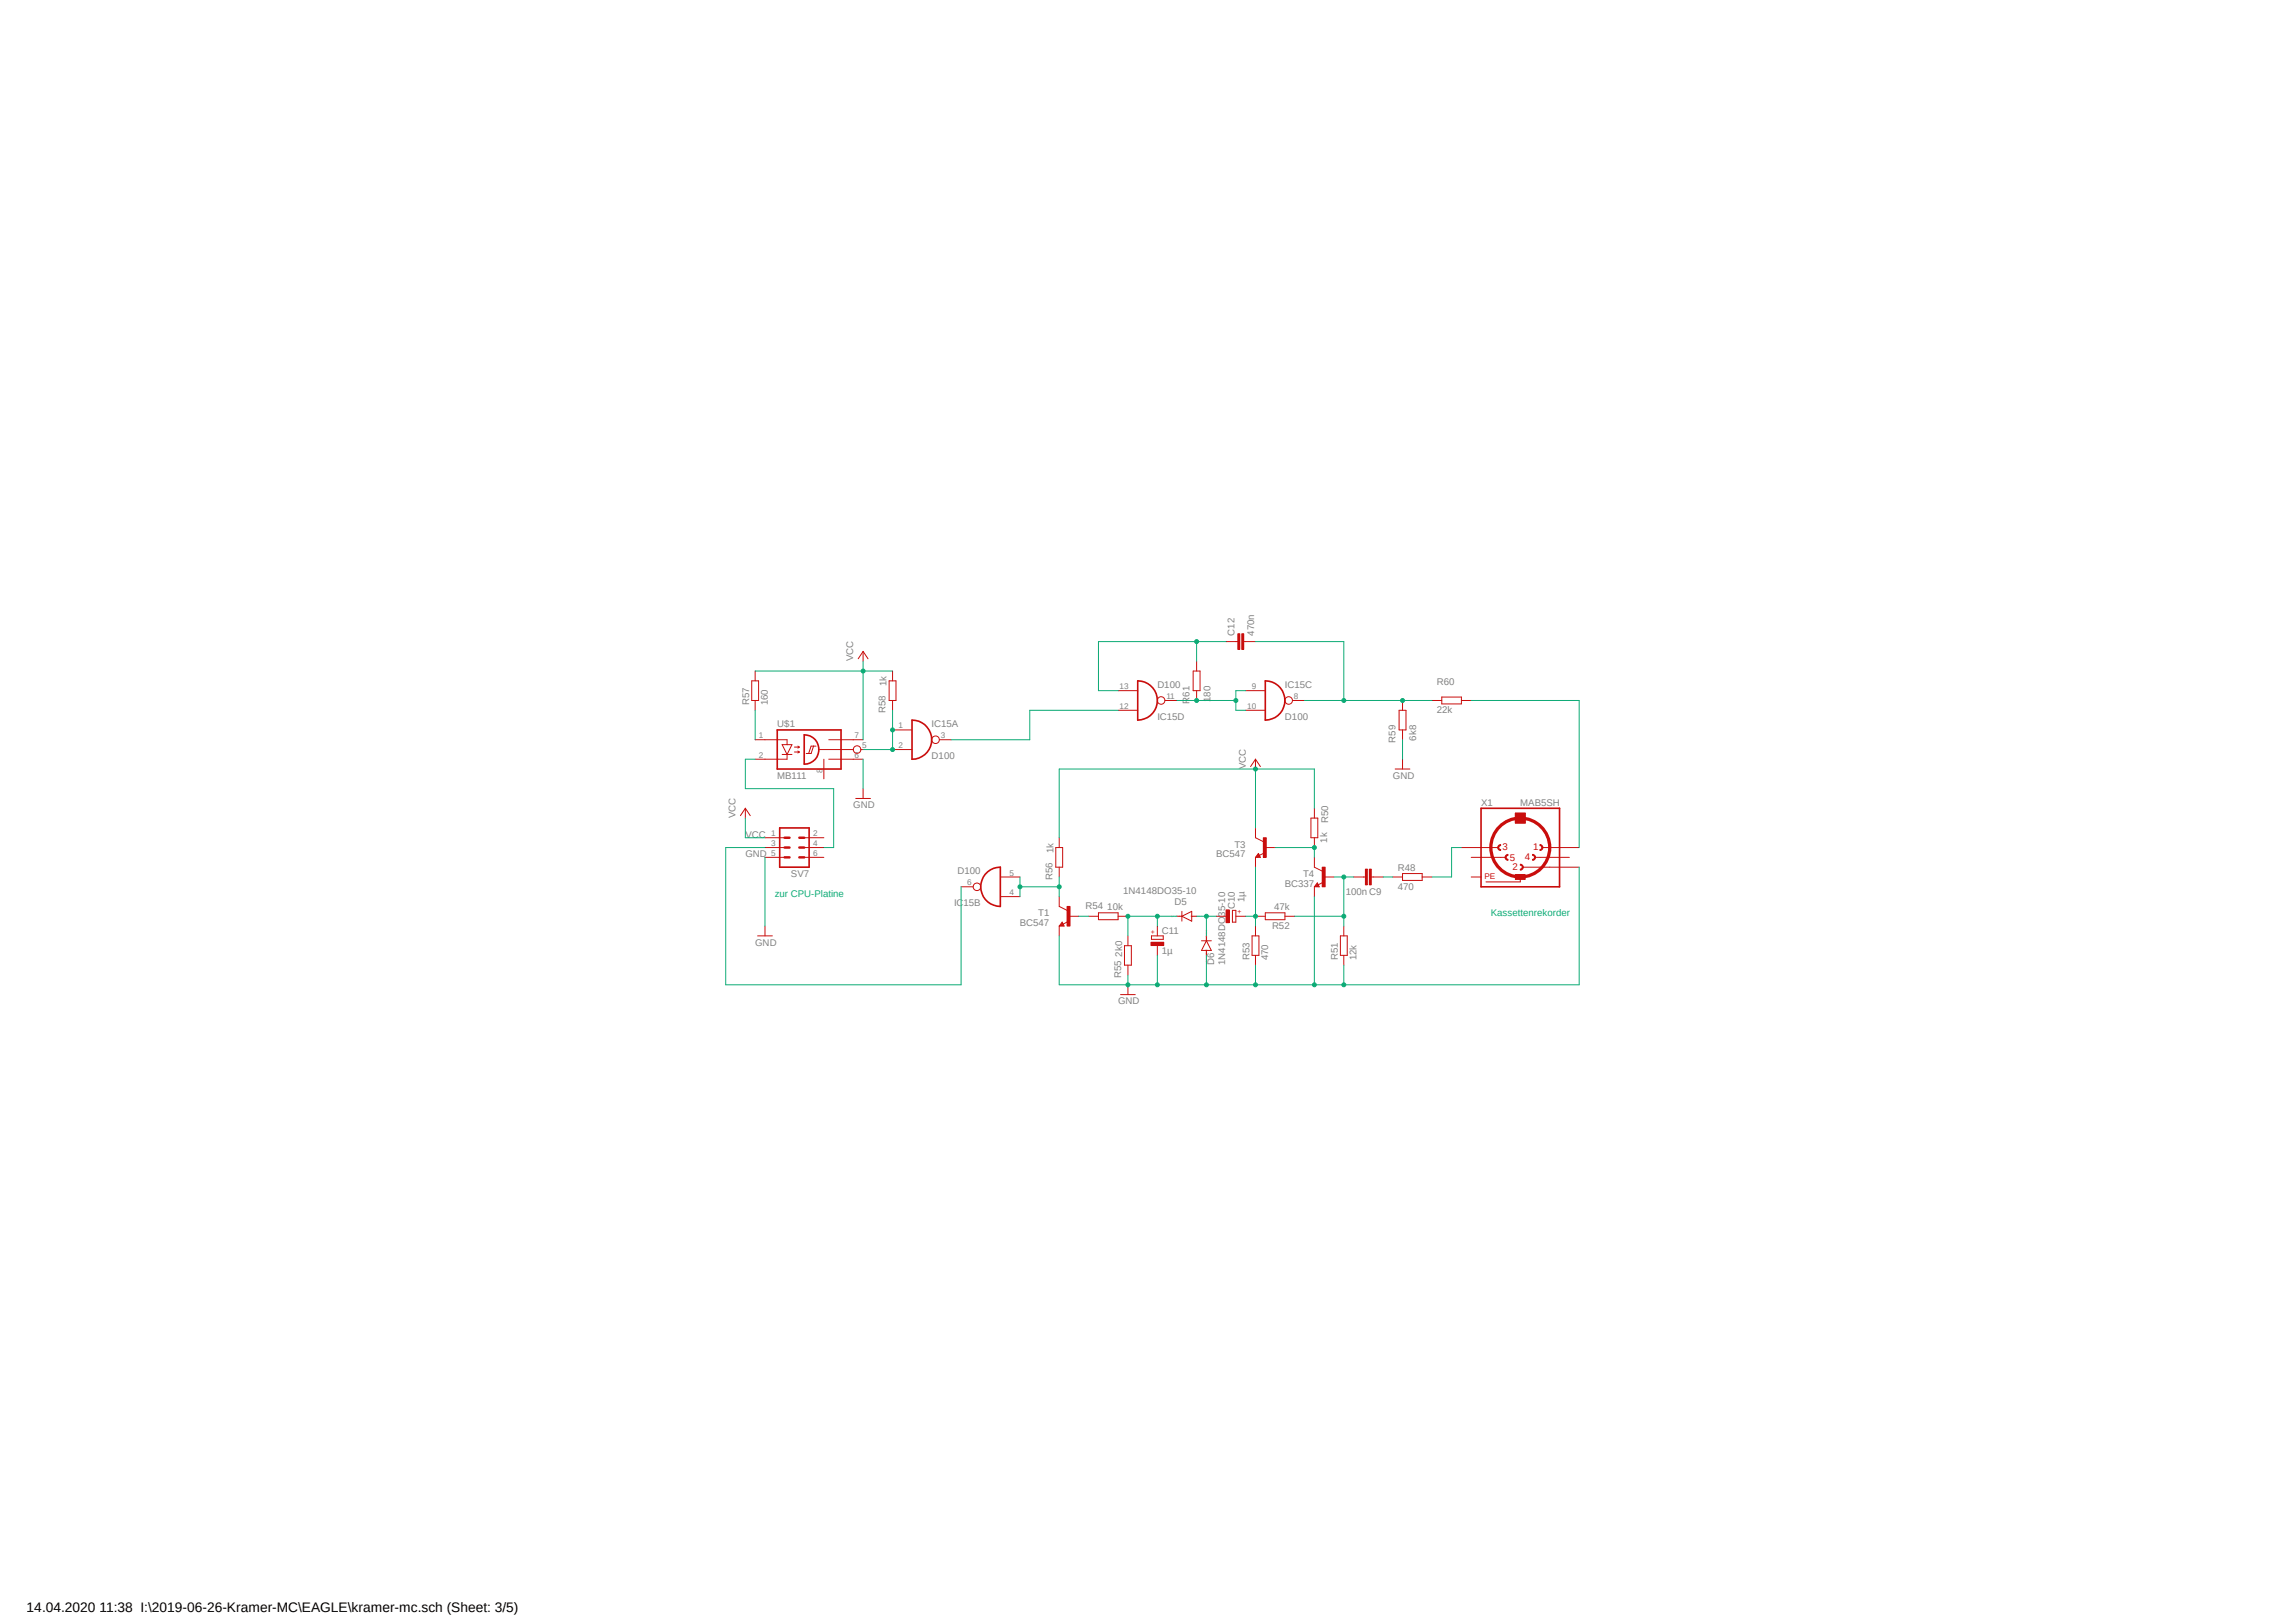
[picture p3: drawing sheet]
<svg xmlns="http://www.w3.org/2000/svg" width="594mm" height="420mm" viewBox="0 0 594 420" stroke-linecap="round" stroke-linejoin="round" font-family="sans-serif">
<defs><g id="words">
<text font-size="3.6" x="6.9" y="417.1">14.04.2020 11:38 I:\2019-06-26-Kramer-MC\EAGLE\kramer-mc.sch (Sheet: 3/5)</text>
<g font-size="2.5" fill="#808080">
<text x="319.5" y="164.5" transform="rotate(-90 319.5 164.5)">C12</text>
<text x="324.6" y="164.5" transform="rotate(-90 324.6 164.5)">470n</text>
<text x="220.9" y="171.1" transform="rotate(-90 220.9 171.1)">VCC</text>
<text x="229.5" y="177.6" transform="rotate(-90 229.5 177.6)">1k</text>
<text x="299.6" y="178">D100</text>
<text x="332.6" y="178.1">IC15C</text>
<text x="371.9" y="177.2">R60</text>
<text x="193.9" y="182.5" transform="rotate(-90 193.9 182.5)">R57</text>
<text x="198.8" y="182.5" transform="rotate(-90 198.8 182.5)">160</text>
<text x="229.2" y="184.6" transform="rotate(-90 229.2 184.6)">R58</text>
<text x="307.9" y="182.1" transform="rotate(-90 307.9 182.1)">R61</text>
<text x="313.3" y="181.7" transform="rotate(-90 313.3 181.7)">180</text>
<text x="371.9" y="184.6">22k</text>
<text x="201.2" y="188.3">U$1</text>
<text x="241.1" y="188.3">IC15A</text>
<text x="299.6" y="186.2">IC15D</text>
<text x="332.6" y="186.4">D100</text>
<text x="366.6" y="191.7" transform="rotate(-90 366.6 191.7)">6k8</text>
<text x="241.1" y="196.5">D100</text>
<text x="361.2" y="192.2" transform="rotate(-90 361.2 192.2)">R59</text>
<text x="201.2" y="201.5">MB111</text>
<text x="322.4" y="199" transform="rotate(-90 322.4 199)">VCC</text>
<text x="360.5" y="201.5">GND</text>
<text x="220.9" y="209.2">GND</text>
<text x="383.3" y="208.5">X1</text>
<text x="393.5" y="208.5">MAB5SH</text>
<text x="190.4" y="211.7" transform="rotate(-90 190.4 211.7)">VCC</text>
<text x="343.7" y="213" transform="rotate(-90 343.7 213)">R50</text>
<text x="192.9" y="221.9">GND</text>
<text x="192.9" y="216.8">VCC</text>
<text x="272.6" y="220.7" transform="rotate(-90 272.6 220.7)">1k</text>
<text x="314.7" y="221.9">BC547</text>
<text x="319.5" y="219.3">T3</text>
<text x="343.5" y="218.1" transform="rotate(-90 343.5 218.1)">1k</text>
<text x="204.7" y="226.9">SV7</text>
<text x="247.8" y="226.2">D100</text>
<text x="272.4" y="227.8" transform="rotate(-90 272.4 227.8)">R56</text>
<text x="337.3" y="226.9">T4</text>
<text x="361.8" y="225.5">R48</text>
<text x="290.7" y="231.5">1N4148DO35-10</text>
<text x="322.1" y="233.5" transform="rotate(-90 322.1 233.5)">1µ</text>
<text x="332.5" y="229.5">BC337</text>
<text x="348.3" y="231.6">100n C9</text>
<text x="361.8" y="230.2">470</text>
<text x="246.9" y="234.4">IC15B</text>
<text x="263.9" y="239.6">BC547</text>
<text x="268.7" y="237.1">T1</text>
<text x="281" y="235.3">R54</text>
<text x="286.6" y="235.6">10k</text>
<text x="304" y="234.3">D5</text>
<text x="319.6" y="235.2" transform="rotate(-90 319.6 235.2)">C10</text>
<text x="329.8" y="235.6">47k</text>
<text x="195.5" y="244.7">GND</text>
<text x="300.7" y="241.7">C11</text>
<text x="329.2" y="240.4">R52</text>
<text x="290.4" y="247.5" transform="rotate(-90 290.4 247.5)">2k0</text>
<text x="300.7" y="246.8">1µ</text>
<text x="314.3" y="249.8" transform="rotate(-90 314.3 249.8)">D6</text>
<text x="317.1" y="249.8" transform="rotate(-90 317.1 249.8)">1N4148DO35-10</text>
<text x="323.4" y="248.5" transform="rotate(-90 323.4 248.5)">R53</text>
<text x="328.3" y="248.5" transform="rotate(-90 328.3 248.5)">470</text>
<text x="346.3" y="248.5" transform="rotate(-90 346.3 248.5)">R51</text>
<text x="351.1" y="248.5" transform="rotate(-90 351.1 248.5)">12k</text>
<text x="290.2" y="253.1" transform="rotate(-90 290.2 253.1)">R55</text>
<text x="289.4" y="259.9">GND</text>
</g>
<g font-size="2.5" fill="#c90d0c">
<text x="388.9" y="220.1">3</text>
<text x="396.8" y="220.1">1</text>
<text x="390.8" y="222.8">5</text>
<text x="391.5" y="225.2">2</text>
<text x="394.6" y="222.6">4</text>
</g>
<g font-size="2.5" fill="#0dab76">
<text x="200.5" y="232">zur CPU-Platine</text>
<text x="385.9" y="237.1">Kassettenrekorder</text>
</g>
<g font-size="2.1" fill="#808080">
<text x="289.8" y="178.4">13</text>
<text x="324" y="178.4">9</text>
<text x="289.8" y="183.4">12</text>
<text x="301.9" y="180.9">11</text>
<text x="322.8" y="183.4">10</text>
<text x="334.9" y="180.9">8</text>
<text x="196.4" y="191.1">1</text>
<text x="221.2" y="191.1">7</text>
<text x="232.5" y="188.5">1</text>
<text x="243.5" y="191.1">3</text>
<text x="196.4" y="196.1">2</text>
<text x="221.2" y="196.1">6</text>
<text x="223.2" y="193.6">5</text>
<text x="232.5" y="193.6">2</text>
<text x="212.9" y="200" transform="rotate(-90 212.9 200)">8</text>
<text x="199.6" y="216.5">1</text>
<text x="199.6" y="219">3</text>
<text x="199.6" y="221.5">5</text>
<text x="210.5" y="216.5">2</text>
<text x="210.5" y="219">4</text>
<text x="210.5" y="221.5">6</text>
<text x="261.3" y="226.6">5</text>
<text x="250.3" y="229.1">6</text>
<text x="261.3" y="231.6">4</text>
</g>
<text font-size="2.1" fill="#c90d0c" x="384.2" y="227.6">PE</text>
<g font-size="1.8" fill="#c90d0c">
<text x="320.3" y="236.5">+</text>
<text x="299" y="241.8" transform="rotate(-90 299 241.8)">+</text>
</g>
<g font-size=".6" fill="#ffba08">
<text x="303" y="237.3">SpiceOrder 2</text>
<text x="308.1" y="237.3">SpiceOrder 1</text>
<text x="312.5" y="243.8" transform="rotate(-90 312.5 243.8)">SpiceOrder 2</text>
<text x="312.5" y="248.8" transform="rotate(-90 312.5 248.8)">SpiceOrder 1</text>
</g>
</g></defs>
<path d="M187.7 158.2l225.4 102.4M413.1 158.2l-225.4 102.4" fill="none" stroke="#fff" stroke-width=".26"/>
<path d="M201.8 214.2h7.6v10.2h-7.6z" fill="none" stroke="#c90d0c" stroke-width=".42"/>
<path d="M203.1 219.3h1.2M203.1 216.8h1.2M206.9 219.3h1.3M206.9 216.8h1.3M203.1 221.9h1.2M206.9 221.9h1.3" fill="none" stroke="#c90d0c" stroke-width=".63"/>
<path d="M198 216.8h5.1M198 219.3h5.1M208.2 216.8h5M208.2 219.3h5M198 221.9h5.1M208.2 221.9h5M274.2 234.6l2 1M274.9 238.6l.5 1h-1.2zM274.9 239.1l-.1 .3h.4l-.3-.5-.5 .6h.8M276.4 238.5l-1.2 .6" fill="none" stroke="#c90d0c" stroke-width=".26"/>
<path d="M276.2 234.6h.7v5h-.7z" fill-rule="evenodd" fill="#c90d0c"/>
<path d="M325 216.8l2 1M274.2 232v2.6M274.2 239.6v2.6M276.2 234.6h.7v5h-.7zM276.7 237.1h2.5M325.7 220.9l.5 1h-1.2zM325.7 221.4l-.1 .2h.4l-.3-.5-.5 .6h.8M327.2 220.8l-1.3 .6" fill="none" stroke="#c90d0c" stroke-width=".26"/>
<path d="M327 216.8h.7v5.1h-.7z" fill-rule="evenodd" fill="#c90d0c"/>
<path d="M325 214.2v2.6M327 216.8h.7v5.1h-.7zM327.5 219.3h2.5M325 221.9v2.5M340.2 224.4l2 1M341 228.5l.5 1h-1.3zM341 229l-.2 .2h.4l-.2-.5-.6 .7h.8M342.4 228.3l-1.2 .7" fill="none" stroke="#c90d0c" stroke-width=".26"/>
<path d="M342.2 224.4h.8v5.1h-.8z" fill-rule="evenodd" fill="#c90d0c"/>
<path d="M340.2 221.9v2.5M340.2 229.5v2.5M342.2 224.4h.8v5.1h-.8zM342.7 226.9h2.6" fill="none" stroke="#c90d0c" stroke-width=".26"/>
<path d="M389.6 221.9h.2l.5 .5v.2l-.4-.1z" fill-rule="evenodd" fill="#c90d0c"/>
<path d="M389.6 221.9h.2l.5 .5v.2l-.6-.3z" fill="none" stroke="#c90d0c" stroke-width=".26"/>
<path d="M389.9 221.2l.4-.1v.3l-.5 .5h-.2z" fill-rule="evenodd" fill="#c90d0c"/>
<path d="M389.7 221.4l.6-.3v.3l-.5 .5h-.2z" fill="none" stroke="#c90d0c" stroke-width=".26"/>
<path d="M398.6 218.6l.6 .3 .1 .4h-.2l-.2-.3-.3-.2z" fill-rule="evenodd" fill="#c90d0c"/>
<path d="M398.6 218.6l.6 .3 .1 .4h-.2l-.2-.3-.3-.2z" fill="none" stroke="#c90d0c" stroke-width=".26"/>
<path d="M399.1 219.3h.2l-.1 .5-.6 .3v-.3l.3-.1z" fill-rule="evenodd" fill="#c90d0c"/>
<path d="M398.6 219.8l.3-.1 .2-.4h.2l-.3 .7-.4 .1z" fill="none" stroke="#c90d0c" stroke-width=".26"/>
<path d="M387.6 219.3h.3l.2 .4 .3 .1v.3l-.6-.3z" fill-rule="evenodd" fill="#c90d0c"/>
<path d="M387.6 219.3h.3l.2 .4 .3 .1v.3l-.6-.3z" fill="none" stroke="#c90d0c" stroke-width=".26"/>
<path d="M387.8 218.9l.6-.3v.2l-.5 .5h-.3z" fill-rule="evenodd" fill="#c90d0c"/>
<path d="M387.8 218.9l.6-.3v.2l-.5 .5h-.3z" fill="none" stroke="#c90d0c" stroke-width=".26"/>
<path d="M393.5 223.6l.4 .2 .4 .6h-.3l-.1-.4-.4-.1z" fill-rule="evenodd" fill="#c90d0c"/>
<path d="M393.5 223.6l.6 .4 .2 .4h-.3l-.1-.4-.4-.1z" fill="none" stroke="#c90d0c" stroke-width=".26"/>
<path d="M394 224.4h.3l-.2 .4-.6 .4v-.3l.4-.2z" fill-rule="evenodd" fill="#c90d0c"/>
<path d="M393.5 224.9l.4-.2 .1-.3h.3l-.4 .6-.4 .2z" fill="none" stroke="#c90d0c" stroke-width=".26"/>
<path d="M396.7 221.1l.4 .1 .3 .7h-.2l-.2-.4-.3-.1z" fill-rule="evenodd" fill="#c90d0c"/>
<path d="M396.7 221.1l.6 .3 .1 .5h-.2l-.2-.4-.3-.1z" fill="none" stroke="#c90d0c" stroke-width=".26"/>
<path d="M397.2 221.9h.2l-.1 .4-.6 .3v-.2l.3-.2z" fill-rule="evenodd" fill="#c90d0c"/>
<path d="M385.9 219.3h1.9M392.2 210.4h2.6v2.6h-2.6zM399.2 219.3h1.9M388.4 221.9h1.3M393.5 226.9v1.3h-8.9M394.1 224.4h7M396.7 222.4l.3-.2 .2-.3h.2l-.3 .6-.4 .1zM397.3 221.9h1.3" fill="none" stroke="#c90d0c" stroke-width=".26"/>
<path d="M383.3 209.2h20.3v20.3h-20.3z" fill="none" stroke="#c90d0c" stroke-width=".42"/>
<circle cx="393.5" cy="219.3" r="7.6" fill="none" stroke="#c90d0c" stroke-width=".85"/>
<path d="M392.2 210.4h2.6v2.6h-2.6z" fill-rule="evenodd" fill="#c90d0c"/>
<path d="M392.2 210.4h2.6v2.6h-2.6z" fill="none" stroke="#c90d0c" stroke-width=".26"/>
<path d="M392.2 226.3h2.6v1.3h-2.6z" fill-rule="evenodd" fill="#c90d0c"/>
<path d="M378.2 219.3h7.7M401.1 219.3h7.6M352.9 226.9h.5M354.9 226.9h.5M360.5 226.9h2.5M363 226.1h5.1v1.7h-5.1zM368.1 226.9h2.5M380.8 221.9h7.6M380.8 226.9h2.5M392.2 226.3h2.6v1.3h-2.6zM398.6 221.9h7.6M401.1 224.4h7.6" fill="none" stroke="#c90d0c" stroke-width=".26"/>
<path d="M353.4 224.9h.5v4.1h-.5z" fill-rule="evenodd" fill="#c90d0c"/>
<path d="M353.4 224.9h.5v4.1h-.5z" fill="none" stroke="#c90d0c" stroke-width=".26"/>
<path d="M354.4 224.9h.5v4.1h-.5z" fill-rule="evenodd" fill="#c90d0c"/>
<g fill="none" stroke="#c90d0c" stroke-width=".26">
<path d="M339.3 211.7h1.8v5.1h-1.8zM340.2 209.2v2.5M340.2 216.8v2.5M319 235.6h.9v3h-.9zM325 237.1h2.5M325 239.6v2.6M327.5 236.2h5.1v1.8h-5.1zM332.6 237.1h2.5M347.8 239.6v2.6M350.4 226.9h2.5M354.4 224.9h.5v4.1h-.5zM355.4 226.9h2.6"/>
<path d="M324.1 242.2h1.7v5h-1.7zM325 247.2v2.6M346.9 242.2h1.8v5h-1.8zM347.8 247.2v2.6"/>
</g>
<path d="M317.3 235.5h.9v3.3h-.9z" fill-rule="evenodd" fill="#c90d0c"/>
<path d="M314.8 237.1h2.5M317.3 235.5h.9v3.3h-.9zM319.9 237.1h2.5M298 242.2h3.1v.9h-3.1z" fill="none" stroke="#c90d0c" stroke-width=".26"/>
<path d="M297.9 243.8h3.3v.9h-3.3z" fill-rule="evenodd" fill="#c90d0c"/>
<g fill="none" stroke="#c90d0c" stroke-width=".26">
<path d="M194.6 176.2h1.7v5.1h-1.7zM195.5 173.7v2.5M223.4 168.6v2.5M223.4 168.6l1.3 1.9M223.4 168.6l-1.3 1.9M289.4 178.7h5.1M319.9 166h.5M321.9 166h.5M322.4 178.7h5.1M195.5 191.4h8.2v1.3M195.5 181.3v2.5M202.4 192.7h2.6l-1.3 2.5z"/>
<path d="M202.4 195.2h2.6M203.7 195.2v1.3h-8.2M205.6 193.3h1.3M205.6 194.6h1.3M206.5 193.1l.4 .2M206.5 194.4l.4 .2M206.9 193.3l-.4 .3M206.9 194.6l-.4 .3M210.6 193.1l-.7 1.9h-1.2M211.2 193.1h-1.3l-.6 1.9M212.1 194h8.8M213.2 196.5v5"/>
<path d="M214.5 191.4h8.9M214.5 196.5h8.9M222.8 194h.6M231 188.9h5.1M231 194h5.1M243.1 191.4h3.1M289.4 183.8h5.1M301.5 181.3h3.1M322.4 183.8h5.1M325 196.5l1.2 1.9M325 196.5l-1.3 1.9M325 196.5v2.5"/>
<path d="M334.6 181.3h3.1M192.9 209.2l1.3 1.9M192.9 209.2l-1.3 1.9M192.9 209.2v2.5M221.5 206.6h3.8M223.4 204.1v2.5M273.3 219.3h1.7v5.1h-1.7zM274.2 216.8v2.5M198 239.6v2.6M248.8 229.5h3.1M258.9 232h5.1M258.9 226.9h5.1"/>
<path d="M274.2 224.4v2.5M281.8 237.1h2.5M284.3 236.2h5.1v1.8h-5.1zM289.4 237.1h2.5M299.6 239.6v2.6M304.6 237.1h1.3M305.9 237.1l2.5-1.3v2.6zM305.9 235.8v2.6M308.4 237.1h1.3M196.1 242.2h3.8M290 257.4h3.8M291 244.7h1.8v5.1h-1.8z"/>
<path d="M291.9 242.2v2.5M291.9 249.8v2.5M291.9 254.8v2.6M297.9 243.8h3.3v.9h-3.3zM299.6 244.7v2.5M311 243.5h2.5M312.3 243.5l1.2 2.5h-2.5zM312.3 242.2v1.3M312.3 246v1.2"/>
<circle cx="221.8" cy="194" r=".98"/>
<circle cx="242.1" cy="191.4" r=".98"/>
<circle cx="300.5" cy="181.3" r=".98"/>
<circle cx="333.5" cy="181.3" r=".98"/>
<circle cx="252.9" cy="229.5" r=".98"/>
</g>
<path d="M294.5 176.2a5.1 5.1 0 0 1 5.1 5.1 5.1 5.1 0 0 1-5.1 5.1zM327.5 176.2a5.1 5.1 0 0 1 5.1 5.1 5.1 5.1 0 0 1-5.1 5.1zM201.2 188.9h16.5v10.1h-16.5zM208.2 190.2a3.8 3.8 0 0 1 3.7 3.8 3.8 3.8 0 0 1-3.7 3.7zM236.1 186.4a5.1 5.1 0 0 1 5 5 5.1 5.1 0 0 1-5 5.1zM255 226.2a5 5 0 0 1 3.9-1.8v10.2a5.1 5.1 0 0 1-4.6-3 5.1 5.1 0 0 1 .7-5.4z" fill="none" stroke="#c90d0c" stroke-width=".42"/>
<path d="M321.4 164h.5v4.1h-.5z" fill-rule="evenodd" fill="#c90d0c"/>
<path d="M321.4 164h.5v4.1h-.5z" fill="none" stroke="#c90d0c" stroke-width=".26"/>
<path d="M320.4 164h.5v4.1h-.5z" fill-rule="evenodd" fill="#c90d0c"/>
<g fill="none" stroke="#c90d0c" stroke-width=".26">
<path d="M230.1 176.2h1.8v5.1h-1.8zM231 173.7v2.5M308.8 173.7h1.8v5h-1.8zM309.7 171.1v2.6M309.7 178.7v2.6M317.3 166h2.6M320.4 164h.5v4.1h-.5zM322.4 166h2.6M231 181.3v2.5M361.1 199h3.8M362.1 183.8h1.8v5.1h-1.8zM363 181.3v2.5"/>
<path d="M363 188.9v2.5M363 196.5v2.5M370.6 181.3h2.6M373.2 180.4h5v1.8h-5zM378.2 181.3h2.6"/>
</g>
<path d="M198 221.9v17.7M340.2 232v22.8M325 249.8v5h22.8v-5" fill="none" stroke="#0dab76" stroke-width=".26"/>
<circle cx="340.2" cy="254.8" r=".51" fill="#0dab76"/>
<g fill="none" stroke="#0dab76" stroke-width=".26">
<path d="M312.3 247.2v7.6h12.7"/>
<circle cx="340.2" cy="254.8" r=".51"/>
</g>
<circle cx="324.9" cy="254.8" r=".51" fill="#0dab76"/>
<g fill="none" stroke="#0dab76" stroke-width=".26">
<path d="M299.6 247.2v7.6h12.7"/>
<circle cx="324.9" cy="254.8" r=".51"/>
</g>
<circle cx="312.2" cy="254.8" r=".51" fill="#0dab76"/>
<g fill="none" stroke="#0dab76" stroke-width=".26">
<path d="M291.9 252.3v2.5h7.7"/>
<circle cx="312.2" cy="254.8" r=".51"/>
</g>
<circle cx="299.5" cy="254.8" r=".51" fill="#0dab76"/>
<g fill="none" stroke="#0dab76" stroke-width=".26">
<path d="M274.2 242.2v12.6h17.7"/>
<circle cx="299.5" cy="254.8" r=".51"/>
</g>
<circle cx="291.9" cy="254.8" r=".51" fill="#0dab76"/>
<g fill="none" stroke="#0dab76" stroke-width=".26">
<path d="M408.7 224.4v30.4h-60.9"/>
<circle cx="291.9" cy="254.8" r=".51"/>
</g>
<circle cx="347.8" cy="254.8" r=".51" fill="#0dab76"/>
<g fill="none" stroke="#0dab76" stroke-width=".26">
<path d="M223.4 196.5v7.6M325 199v15.2M363 191.4v5.1M192.9 211.7v5.1h5.1M340.2 209.2v-10.2h-66v17.8"/>
<circle cx="347.8" cy="254.8" r=".51"/>
</g>
<circle cx="324.9" cy="199" r=".51" fill="#0dab76"/>
<g fill="none" stroke="#0dab76" stroke-width=".26">
<path d="M195.5 173.7h27.9M223.4 171.1v20.3"/>
<circle cx="324.9" cy="199" r=".51"/>
</g>
<circle cx="223.4" cy="173.7" r=".51" fill="#0dab76"/>
<g fill="none" stroke="#0dab76" stroke-width=".26">
<path d="M223.4 173.7h7.6M195.5 196.5h-2.6v7.6h22.9v15.2h-2.6M198 219.3h-10.2v35.5h61v-25.3M378.2 219.3h-2.5v7.6h-5.1M345.3 226.9h5.1M347.8 237.1v2.5M358 226.9h2.5"/>
<circle cx="223.4" cy="173.7" r=".51"/>
</g>
<circle cx="347.8" cy="226.9" r=".51" fill="#0dab76"/>
<g fill="none" stroke="#0dab76" stroke-width=".26">
<path d="M347.8 226.9v10.2h-12.7"/>
<circle cx="347.8" cy="226.9" r=".51"/>
</g>
<circle cx="347.8" cy="237.1" r=".51" fill="#0dab76"/>
<g fill="none" stroke="#0dab76" stroke-width=".26">
<path d="M330 219.3h10.2v2.6"/>
<circle cx="347.8" cy="237.1" r=".51"/>
</g>
<circle cx="340.2" cy="219.3" r=".51" fill="#0dab76"/>
<g fill="none" stroke="#0dab76" stroke-width=".26">
<path d="M325 224.4v15.2"/>
<circle cx="340.2" cy="219.3" r=".51"/>
</g>
<circle cx="324.9" cy="237.1" r=".51" fill="#0dab76"/>
<g fill="none" stroke="#0dab76" stroke-width=".26">
<path d="M309.7 237.1h5.1M312.3 237.1v5.1M322.4 237.1h2.6"/>
<circle cx="324.9" cy="237.1" r=".51"/>
</g>
<circle cx="312.2" cy="237.1" r=".51" fill="#0dab76"/>
<g fill="none" stroke="#0dab76" stroke-width=".26">
<path d="M291.9 237.1h12.7M299.6 237.1v2.5"/>
<circle cx="312.2" cy="237.1" r=".51"/>
</g>
<circle cx="299.5" cy="237.1" r=".51" fill="#0dab76"/>
<g fill="none" stroke="#0dab76" stroke-width=".26">
<path d="M291.9 237.1v5.1"/>
<circle cx="299.5" cy="237.1" r=".51"/>
</g>
<circle cx="291.9" cy="237.1" r=".51" fill="#0dab76"/>
<g fill="none" stroke="#0dab76" stroke-width=".26">
<path d="M264 226.9v5.1M264 229.5h10.2M274.2 226.9v5.1M279.2 237.1h2.6"/>
<circle cx="291.9" cy="237.1" r=".51"/>
</g>
<circle cx="264" cy="229.5" r=".51" fill="#0dab76"/>
<circle cx="264" cy="229.5" r=".51" fill="none" stroke="#0dab76" stroke-width=".26"/>
<circle cx="274.1" cy="229.5" r=".51" fill="#0dab76"/>
<g fill="none" stroke="#0dab76" stroke-width=".26">
<path d="M195.5 183.8v7.6M231 188.9v5.1h-7.6"/>
<circle cx="274.1" cy="229.5" r=".51"/>
</g>
<circle cx="231" cy="194" r=".51" fill="#0dab76"/>
<g fill="none" stroke="#0dab76" stroke-width=".26">
<path d="M231 183.8v5.1"/>
<circle cx="231" cy="194" r=".51"/>
</g>
<circle cx="231" cy="188.9" r=".51" fill="#0dab76"/>
<g fill="none" stroke="#0dab76" stroke-width=".26">
<path d="M322.4 178.7h-2.5v5.1h2.5M304.6 181.3h15.3M380.8 181.3h27.9v38"/>
<circle cx="231" cy="188.9" r=".51"/>
</g>
<circle cx="319.9" cy="181.3" r=".51" fill="#0dab76"/>
<circle cx="319.9" cy="181.3" r=".51" fill="none" stroke="#0dab76" stroke-width=".26"/>
<circle cx="309.7" cy="181.3" r=".51" fill="#0dab76"/>
<g fill="none" stroke="#0dab76" stroke-width=".26">
<path d="M309.7 166v5.1M317.3 166h-33v12.7h5.1"/>
<circle cx="309.7" cy="181.3" r=".51"/>
</g>
<circle cx="309.7" cy="166" r=".51" fill="#0dab76"/>
<g fill="none" stroke="#0dab76" stroke-width=".26">
<path d="M325 166h22.8v15.3M337.7 181.3h25.3"/>
<circle cx="309.7" cy="166" r=".51"/>
</g>
<circle cx="347.8" cy="181.3" r=".51" fill="#0dab76"/>
<g fill="none" stroke="#0dab76" stroke-width=".26">
<path d="M363 181.3h7.6"/>
<circle cx="347.8" cy="181.3" r=".51"/>
</g>
<circle cx="363" cy="181.3" r=".51" fill="#0dab76"/>
<g fill="none" stroke="#0dab76" stroke-width=".26">
<path d="M289.4 183.8h-22.9v7.6h-20.3"/>
<circle cx="363" cy="181.3" r=".51"/>
</g>
<use href="#words"/>
</svg>
